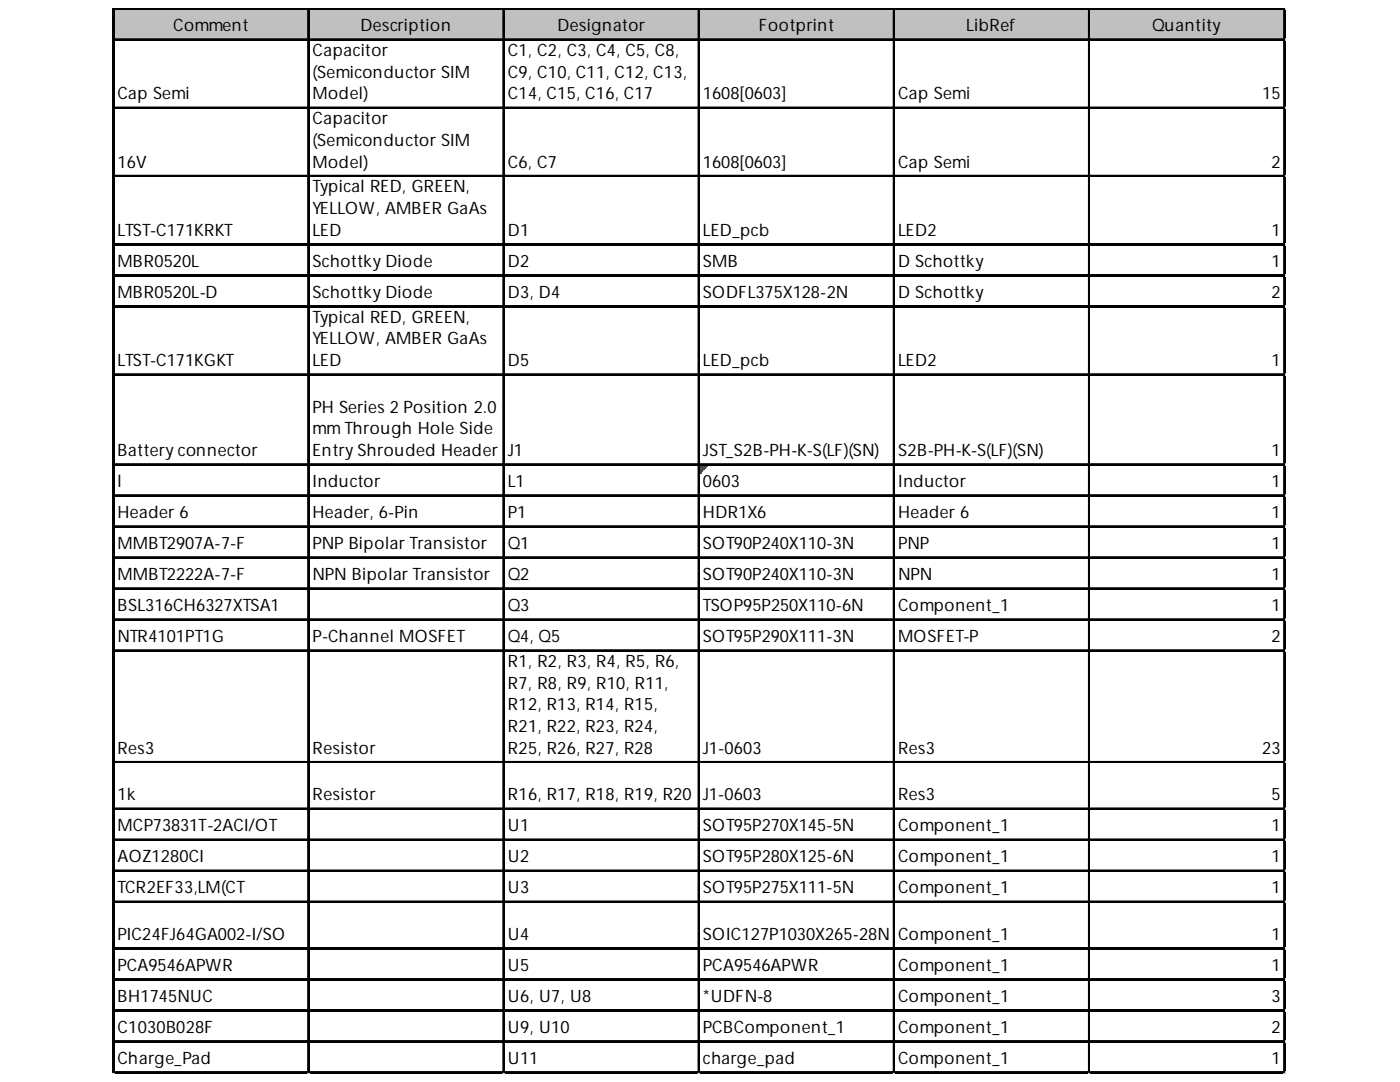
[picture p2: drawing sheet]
<svg xmlns="http://www.w3.org/2000/svg" width="279mm" height="216mm" viewBox="0 0 279 216" stroke-linecap="round" stroke-linejoin="round" font-family="sans-serif">
<defs><g id="words">
<g font-size="3.4">
<text x="34.6" y="6.2">Comment</text>
<text x="62.4" y="11.2">Capacitor</text>
<text x="72" y="6.2">Description</text>
<text x="101.3" y="11.2">C1, C2, C3, C4, C5, C8,</text>
<text x="111.2" y="6.2">Designator</text>
<text x="151.4" y="6.2">Footprint</text>
<text x="192.9" y="6.2">LibRef</text>
<text x="229.9" y="6.2">Quantity</text>
<text x="62.4" y="15.5">(Semiconductor SIM</text>
<text x="101.3" y="15.5">C9, C10, C11, C12, C13,</text>
<text x="23.4" y="19.8">Cap Semi</text>
<text x="62.4" y="19.8">Model)</text>
<text x="101.3" y="19.8">C14, C15, C16, C17</text>
<text x="140.3" y="19.8">1608[0603]</text>
<text x="179.2" y="19.8">Cap Semi</text>
<text x="251.9" y="19.8">15</text>
<text x="62.4" y="24.8">Capacitor</text>
<text x="62.4" y="29.1">(Semiconductor SIM</text>
<text x="23.4" y="33.4">16V</text>
<text x="62.4" y="33.4">Model)</text>
<text x="101.3" y="33.4">C6, C7</text>
<text x="140.3" y="33.4">1608[0603]</text>
<text x="179.2" y="33.4">Cap Semi</text>
<text x="253.8" y="33.4">2</text>
<text x="62.4" y="38.4">Typical RED, GREEN,</text>
<text x="23.4" y="47.1">LTST-C171KRKT</text>
<text x="62.4" y="42.7">YELLOW, AMBER GaAs</text>
<text x="62.4" y="47.1">LED</text>
<text x="101.3" y="47.1">D1</text>
<text x="140.3" y="47.1">LED_pcb</text>
<text x="179.2" y="47.1">LED2</text>
<text x="253.8" y="47.1">1</text>
<text x="23.4" y="53.2">MBR0520L</text>
<text x="62.4" y="53.2">Schottky Diode</text>
<text x="101.3" y="53.2">D2</text>
<text x="140.3" y="53.2">SMB</text>
<text x="179.2" y="53.2">D Schottky</text>
<text x="253.8" y="53.2">1</text>
<text x="23.4" y="59.4">MBR0520L-D</text>
<text x="62.4" y="59.4">Schottky Diode</text>
<text x="101.3" y="59.4">D3, D4</text>
<text x="140.3" y="59.4">SODFL375X128-2N</text>
<text x="179.2" y="59.4">D Schottky</text>
<text x="253.8" y="59.4">2</text>
<text x="62.4" y="64.4">Typical RED, GREEN,</text>
<text x="62.4" y="68.7">YELLOW, AMBER GaAs</text>
<text x="23.4" y="73">LTST-C171KGKT</text>
<text x="62.4" y="73">LED</text>
<text x="101.3" y="73">D5</text>
<text x="140.3" y="73">LED_pcb</text>
<text x="179.2" y="73">LED2</text>
<text x="253.8" y="73">1</text>
<text x="62.4" y="82.3">PH Series 2 Position 2.0</text>
<text x="62.4" y="86.7">mm Through Hole Side</text>
<text x="23.4" y="91">Battery connector</text>
<text x="62.4" y="91">Entry Shrouded Header</text>
<text x="101.3" y="91">J1</text>
<text x="140.3" y="91">JST_S2B-PH-K-S(LF)(SN)</text>
<text x="179.2" y="91">S2B-PH-K-S(LF)(SN)</text>
<text x="253.8" y="91">1</text>
<text x="23.4" y="97.2">l</text>
<text x="62.4" y="97.2">Inductor</text>
<text x="101.3" y="97.2">L1</text>
<text x="140.3" y="97.2">0603</text>
<text x="179.2" y="97.2">Inductor</text>
<text x="253.8" y="97.2">1</text>
<text x="23.4" y="103.4">Header 6</text>
<text x="62.4" y="103.4">Header, 6-Pin</text>
<text x="101.3" y="103.4">P1</text>
<text x="140.3" y="103.4">HDR1X6</text>
<text x="179.2" y="103.4">Header 6</text>
<text x="253.8" y="103.4">1</text>
<text x="23.4" y="109.6">MMBT2907A-7-F</text>
<text x="62.4" y="109.6">PNP Bipolar Transistor</text>
<text x="101.3" y="109.6">Q1</text>
<text x="140.3" y="109.6">SOT90P240X110-3N</text>
<text x="179.2" y="109.6">PNP</text>
<text x="253.8" y="109.6">1</text>
<text x="23.4" y="115.7">MMBT2222A-7-F</text>
<text x="62.4" y="115.7">NPN Bipolar Transistor</text>
<text x="101.3" y="115.7">Q2</text>
<text x="140.3" y="115.7">SOT90P240X110-3N</text>
<text x="179.2" y="115.7">NPN</text>
<text x="253.8" y="115.7">1</text>
<text x="23.4" y="121.9">BSL316CH6327XTSA1</text>
<text x="101.3" y="121.9">Q3</text>
<text x="140.3" y="121.9">TSOP95P250X110-6N</text>
<text x="179.2" y="121.9">Component_1</text>
<text x="253.8" y="121.9">1</text>
<text x="23.4" y="128.1">NTR4101PT1G</text>
<text x="62.4" y="128.1">P-Channel MOSFET</text>
<text x="101.3" y="128.1">Q4, Q5</text>
<text x="140.3" y="128.1">SOT95P290X111-3N</text>
<text x="179.2" y="128.1">MOSFET-P</text>
<text x="253.8" y="128.1">2</text>
<text x="101.3" y="133.1">R1, R2, R3, R4, R5, R6,</text>
<text x="101.3" y="137.4">R7, R8, R9, R10, R11,</text>
<text x="101.3" y="141.7">R12, R13, R14, R15,</text>
<text x="101.3" y="146.1">R21, R22, R23, R24,</text>
<text x="23.4" y="150.4">Res3</text>
<text x="62.4" y="150.4">Resistor</text>
<text x="101.3" y="150.4">R25, R26, R27, R28</text>
<text x="140.3" y="150.4">J1-0603</text>
<text x="179.2" y="150.4">Res3</text>
<text x="251.9" y="150.4">23</text>
<text x="23.4" y="159.7">1k</text>
<text x="62.4" y="159.7">Resistor</text>
<text x="101.3" y="159.7">R16, R17, R18, R19, R20</text>
<text x="140.3" y="159.7">J1-0603</text>
<text x="179.2" y="159.7">Res3</text>
<text x="253.8" y="159.7">5</text>
<text x="23.4" y="165.9">MCP73831T-2ACI/OT</text>
<text x="101.3" y="165.9">U1</text>
<text x="140.3" y="165.9">SOT95P270X145-5N</text>
<text x="179.2" y="165.9">Component_1</text>
<text x="253.8" y="165.9">1</text>
<text x="23.4" y="172.1">AOZ1280CI</text>
<text x="101.3" y="172.1">U2</text>
<text x="140.3" y="172.1">SOT95P280X125-6N</text>
<text x="179.2" y="172.1">Component_1</text>
<text x="253.8" y="172.1">1</text>
<text x="23.4" y="178.2">TCR2EF33,LM(CT</text>
<text x="101.3" y="178.2">U3</text>
<text x="140.3" y="178.2">SOT95P275X111-5N</text>
<text x="179.2" y="178.2">Component_1</text>
<text x="253.8" y="178.2">1</text>
<text x="23.4" y="187.5">PIC24FJ64GA002-I/SO</text>
<text x="101.3" y="187.5">U4</text>
<text x="140.3" y="187.5">SOIC127P1030X265-28N</text>
<text x="179.2" y="187.5">Component_1</text>
<text x="253.8" y="187.5">1</text>
<text x="23.4" y="193.7">PCA9546APWR</text>
<text x="101.3" y="193.7">U5</text>
<text x="140.3" y="193.7">PCA9546APWR</text>
<text x="179.2" y="193.7">Component_1</text>
<text x="253.8" y="193.7">1</text>
<text x="23.4" y="199.9">BH1745NUC</text>
<text x="101.3" y="199.9">U6, U7, U8</text>
<text x="140.3" y="199.9">*UDFN-8</text>
<text x="179.2" y="199.9">Component_1</text>
<text x="253.8" y="199.9">3</text>
<text x="23.4" y="206.1">C1030B028F</text>
<text x="101.3" y="206.1">U9, U10</text>
<text x="140.3" y="206.1">PCBComponent_1</text>
<text x="179.2" y="206.1">Component_1</text>
<text x="253.8" y="206.1">2</text>
<text x="23.4" y="212.3">Charge_Pad</text>
<text x="101.3" y="212.3">U11</text>
<text x="140.3" y="212.3">charge_pad</text>
<text x="179.2" y="212.3">Component_1</text>
<text x="253.8" y="212.3">1</text>
</g>
</g></defs>
<path d="M22.8 1.9h233.7v6.2h-233.7z" fill="#c0c0c0"/>
<path d="M139.7 92.9h1.5" fill="none" stroke="#008000" stroke-width=".31"/>
<path d="M139.7 92.9h1.5v.3h-1.5z" fill="#008000"/>
<path d="M139.7 93.2h1.2" fill="none" stroke="#008000" stroke-width=".31"/>
<path d="M139.7 93.2h1.2v.3h-1.2z" fill="#008000"/>
<path d="M139.7 93.5h.9" fill="none" stroke="#008000" stroke-width=".31"/>
<path d="M139.7 93.5h.9v.3h-.9z" fill="#008000"/>
<path d="M139.7 93.8h.6" fill="none" stroke="#008000" stroke-width=".31"/>
<path d="M139.7 93.8h.6v.3h-.6z" fill="#008000"/>
<path d="M139.7 94.1h.3" fill="none" stroke="#008000" stroke-width=".31"/>
<path d="M139.7 94.1h.3v.3h-.3z" fill="#008000"/>
<g fill="none" stroke="#000" stroke-width=".31">
<path d="M22.5 1.6v212.6M22.7 1.6v212.6M22.8 1.6h233.7M22.8 1.8h233.7M22.8 7.8h233.7M22.8 8h233.7M61.5 1.9v212.3M61.6 1.9v212.3M100.4 1.9v212.3M100.6 1.9v212.3M139.4 1.9v212.3M139.5 1.9v212.3"/>
<path d="M178.3 1.9v212.3M178.5 1.9v212.3M217.3 1.9v212.3M217.4 1.9v212.3M256.2 1.9v212.3M256.4 1.9v212.3M22.8 21.4h233.7M22.8 21.6h233.7M22.8 35h233.7M22.8 35.2h233.7M22.8 48.6h233.7M22.8 48.8h233.7"/>
<path d="M22.8 54.8h233.7M22.8 55h233.7M22.8 61h233.7M22.8 61.2h233.7M22.8 74.6h233.7M22.8 74.8h233.7M22.8 92.6h233.7M22.8 92.7h233.7M22.8 98.8h233.7M22.8 98.9h233.7M22.8 105h233.7M22.8 105.1h233.7"/>
<path d="M22.8 111.1h233.7M22.8 111.3h233.7M22.8 117.3h233.7M22.8 117.5h233.7M22.8 123.5h233.7M22.8 123.7h233.7M22.8 129.7h233.7M22.8 129.9h233.7M22.8 152h233.7M22.8 152.1h233.7M22.8 161.3h233.7M22.8 161.4h233.7"/>
<path d="M22.8 167.5h233.7M22.8 167.6h233.7M22.8 173.6h233.7M22.8 173.8h233.7M22.8 179.8h233.7M22.8 180h233.7M22.8 189.1h233.7M22.8 189.3h233.7M22.8 195.3h233.7M22.8 195.5h233.7M22.8 201.5h233.7M22.8 201.7h233.7"/>
<path d="M22.8 207.7h233.7M22.8 207.8h233.7M22.8 213.9h233.7M22.8 214h233.7"/>
</g>
<path d="M22.5 214.2h.1" fill="none" stroke="#d4d4d4" stroke-width=".31"/>
<path d="M22.5 214.2h.3z" fill="#d4d4d4"/>
<path d="M61.5 214.2h.1" fill="none" stroke="#d4d4d4" stroke-width=".31"/>
<path d="M61.5 214.2h.3z" fill="#d4d4d4"/>
<path d="M100.4 214.2h.1" fill="none" stroke="#d4d4d4" stroke-width=".31"/>
<path d="M100.4 214.2h.3z" fill="#d4d4d4"/>
<path d="M139.4 214.2h.1" fill="none" stroke="#d4d4d4" stroke-width=".31"/>
<path d="M139.4 214.2h.3z" fill="#d4d4d4"/>
<path d="M178.3 214.2h.1" fill="none" stroke="#d4d4d4" stroke-width=".31"/>
<path d="M178.3 214.2h.3z" fill="#d4d4d4"/>
<path d="M217.3 214.2h.1" fill="none" stroke="#d4d4d4" stroke-width=".31"/>
<path d="M217.3 214.2h.3z" fill="#d4d4d4"/>
<path d="M256.2 214.2h.1" fill="none" stroke="#d4d4d4" stroke-width=".31"/>
<path d="M256.2 214.2h.3z" fill="#d4d4d4"/>
<path d="M256.5 1.6h.1" fill="none" stroke="#d4d4d4" stroke-width=".31"/>
<path d="M256.5 1.6l.1 .3z" fill="#d4d4d4"/>
<path d="M256.5 7.8h.1" fill="none" stroke="#d4d4d4" stroke-width=".31"/>
<path d="M256.5 7.8l.1 .3z" fill="#d4d4d4"/>
<path d="M256.5 21.4h.1" fill="none" stroke="#d4d4d4" stroke-width=".31"/>
<path d="M256.5 21.4l.1 .3z" fill="#d4d4d4"/>
<path d="M256.5 35h.1" fill="none" stroke="#d4d4d4" stroke-width=".31"/>
<path d="M256.5 35l.1 .3z" fill="#d4d4d4"/>
<path d="M256.5 48.6h.1" fill="none" stroke="#d4d4d4" stroke-width=".31"/>
<path d="M256.5 48.6l.1 .4z" fill="#d4d4d4"/>
<path d="M256.5 54.8h.1" fill="none" stroke="#d4d4d4" stroke-width=".31"/>
<path d="M256.5 54.8l.1 .3z" fill="#d4d4d4"/>
<path d="M256.5 61h.1" fill="none" stroke="#d4d4d4" stroke-width=".31"/>
<path d="M256.5 61l.1 .3z" fill="#d4d4d4"/>
<path d="M256.5 74.6h.1" fill="none" stroke="#d4d4d4" stroke-width=".31"/>
<path d="M256.5 74.6l.1 .3z" fill="#d4d4d4"/>
<path d="M256.5 92.6h.1" fill="none" stroke="#d4d4d4" stroke-width=".31"/>
<path d="M256.5 92.6l.1 .3z" fill="#d4d4d4"/>
<path d="M256.5 98.8h.1" fill="none" stroke="#d4d4d4" stroke-width=".31"/>
<path d="M256.5 98.8l.1 .3z" fill="#d4d4d4"/>
<path d="M256.5 105h.1" fill="none" stroke="#d4d4d4" stroke-width=".31"/>
<path d="M256.5 105l.1 .3z" fill="#d4d4d4"/>
<path d="M256.5 111.1h.1" fill="none" stroke="#d4d4d4" stroke-width=".31"/>
<path d="M256.5 111.1l.1 .4z" fill="#d4d4d4"/>
<path d="M256.5 117.3h.1" fill="none" stroke="#d4d4d4" stroke-width=".31"/>
<path d="M256.5 117.3l.1 .3z" fill="#d4d4d4"/>
<path d="M256.5 123.5h.1" fill="none" stroke="#d4d4d4" stroke-width=".31"/>
<path d="M256.5 123.5l.1 .3z" fill="#d4d4d4"/>
<path d="M256.5 129.7h.1" fill="none" stroke="#d4d4d4" stroke-width=".31"/>
<path d="M256.5 129.7l.1 .3z" fill="#d4d4d4"/>
<path d="M256.5 152h.1" fill="none" stroke="#d4d4d4" stroke-width=".31"/>
<path d="M256.5 152l.1 .3z" fill="#d4d4d4"/>
<path d="M256.5 161.3h.1" fill="none" stroke="#d4d4d4" stroke-width=".31"/>
<path d="M256.5 161.3l.1 .3z" fill="#d4d4d4"/>
<path d="M256.5 167.5h.1" fill="none" stroke="#d4d4d4" stroke-width=".31"/>
<path d="M256.5 167.5l.1 .3z" fill="#d4d4d4"/>
<path d="M256.5 173.6h.1" fill="none" stroke="#d4d4d4" stroke-width=".31"/>
<path d="M256.5 173.6l.1 .4z" fill="#d4d4d4"/>
<path d="M256.5 179.8h.1" fill="none" stroke="#d4d4d4" stroke-width=".31"/>
<path d="M256.5 179.8l.1 .3z" fill="#d4d4d4"/>
<path d="M256.5 189.1h.1" fill="none" stroke="#d4d4d4" stroke-width=".31"/>
<path d="M256.5 189.1l.1 .3z" fill="#d4d4d4"/>
<path d="M256.5 195.3h.1" fill="none" stroke="#d4d4d4" stroke-width=".31"/>
<path d="M256.5 195.3l.1 .3z" fill="#d4d4d4"/>
<path d="M256.5 201.5h.1" fill="none" stroke="#d4d4d4" stroke-width=".31"/>
<path d="M256.5 201.5l.1 .3z" fill="#d4d4d4"/>
<path d="M256.5 207.7h.1" fill="none" stroke="#d4d4d4" stroke-width=".31"/>
<path d="M256.5 207.7l.1 .3z" fill="#d4d4d4"/>
<path d="M256.5 213.9h.1" fill="none" stroke="#d4d4d4" stroke-width=".31"/>
<path d="M256.5 213.9l.1 .3z" fill="#d4d4d4"/>
<use href="#words"/>
</svg>
